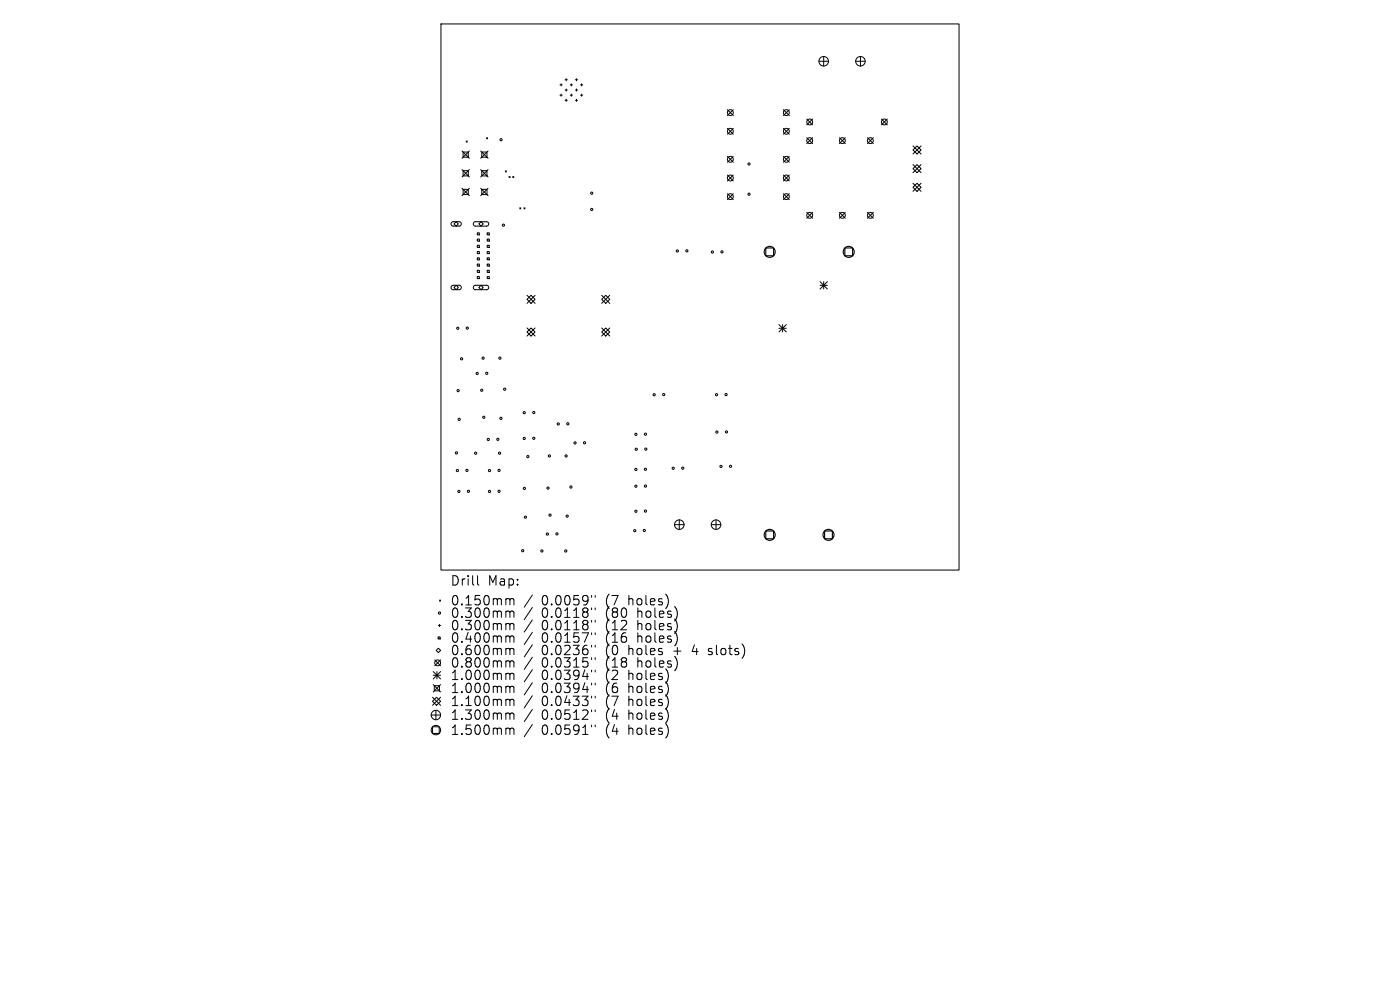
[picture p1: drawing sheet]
<svg xmlns="http://www.w3.org/2000/svg" width="297mm" height="210mm" viewBox="0 0 297 210" stroke-linecap="round" stroke-linejoin="round" font-family="sans-serif">
<defs><g id="words">
<g font-size="2.8">
<text x="95.5" y="124.5">Drill</text>
<text x="103.5" y="124.5">Map:</text>
<text x="95.5" y="128.7">0.150mm</text>
<text x="95.5" y="131.3">0.300mm</text>
<text x="114.9" y="128.7">0.0059&quot;</text>
<text x="114.9" y="131.3">0.0118&quot;</text>
<text x="128.6" y="128.7">(7</text>
<text x="128.6" y="131.3">(80</text>
<text x="133.6" y="128.7">holes)</text>
<text x="135.5" y="131.3">holes)</text>
<text x="95.5" y="134">0.300mm</text>
<text x="95.5" y="136.6">0.400mm</text>
<text x="114.9" y="134">0.0118&quot;</text>
<text x="114.9" y="136.6">0.0157&quot;</text>
<text x="128.6" y="134">(12</text>
<text x="128.6" y="136.6">(16</text>
<text x="135.5" y="134">holes)</text>
<text x="135.5" y="136.6">holes)</text>
<text x="95.5" y="139.3">0.600mm</text>
<text x="95.5" y="141.9">0.800mm</text>
<text x="114.9" y="139.3">0.0236&quot;</text>
<text x="114.9" y="141.9">0.0315&quot;</text>
<text x="128.6" y="139.3">(0</text>
<text x="128.6" y="141.9">(18</text>
<text x="133.6" y="139.3">holes</text>
<text x="135.5" y="141.9">holes)</text>
<text x="143.3" y="139.3">+</text>
<text x="147.5" y="139.3">4</text>
<text x="151.2" y="139.3">slots)</text>
<text x="95.5" y="144.5">1.000mm</text>
<text x="95.5" y="147.3">1.000mm</text>
<text x="114.9" y="144.5">0.0394&quot;</text>
<text x="114.9" y="147.3">0.0394&quot;</text>
<text x="128.6" y="144.5">(2</text>
<text x="128.6" y="147.3">(6</text>
<text x="133.6" y="144.5">holes)</text>
<text x="133.6" y="147.3">holes)</text>
<text x="95.5" y="150.1">1.100mm</text>
<text x="95.5" y="153">1.300mm</text>
<text x="114.9" y="150.1">0.0433&quot;</text>
<text x="114.9" y="153">0.0512&quot;</text>
<text x="128.6" y="150.1">(7</text>
<text x="128.6" y="153">(4</text>
<text x="133.6" y="150.1">holes)</text>
<text x="133.6" y="153">holes)</text>
<text x="95.5" y="156.2">1.500mm</text>
<text x="114.9" y="156.2">0.0591&quot;</text>
<text x="128.6" y="156.2">(4</text>
<text x="133.6" y="156.2">holes)</text>
</g>
</g></defs>
<g fill="none" stroke="#000" stroke-width=".21">
<path d="M93.5 5.1h110v115.8h-110zM118.8 18h.5M119 17.8v.4M119 20v.4M119.9 16.9h.5M119.9 19.1h.5M120.1 16.7v.4M120.1 18.9v.4M121 18h.4M121.2 17.8v.4M121.2 20v.4M122.1 16.9h.4"/>
<path d="M122.1 19.1h.4M122.3 16.7v.4M122.3 18.9v.4M123.2 18h.4M123.4 17.8v.4M123.4 20v.4M173.7 13h2.1M174.7 12v2M181.5 13h2.1M182.5 12v2M98 32l1.6 1.6M98 36l1.6 1.5"/>
<path d="M98 39.9l1.6 1.6M98.2 32.3h1.1v1.1h-1.1zM98.2 36.2h1.1v1.1h-1.1zM98.9 29.9l.2 .2M99.1 29.9l-.2 .2M99.6 32l-1.6 1.6M99.6 36l-1.6 1.5M99.6 39.9l-1.6 1.6M102 36l1.5 1.5M102 32l1.5 1.6M102 39.9l1.5 1.6M102.2 32.3h1.1v1.1h-1.1z"/>
<path d="M102.2 36.2h1.1v1.1h-1.1zM103.2 29.2l.2 .3M103.4 29.2l-.2 .3M103.5 36l-1.5 1.5M103.5 32l-1.5 1.6M103.5 39.9l-1.5 1.6M107.2 36.2l.2 .3M107.4 36.2l-.2 .3M108 37.4l.2 .3M108.2 37.4l-.2 .3M108.8 37.4l.2 .3M109 37.4l-.2 .3"/>
<path d="M118.8 20.2h.5M119.9 21.3h.5M120.1 21v.5M121 20.2h.4M122.1 21.3h.4M122.3 21v.5M123.2 20.2h.4M154.3 23.3l1.3 1.2M154.3 27.2l1.3 1.3M154.3 33.2l1.3 1.2M154.3 37.1l1.3 1.3M155.6 23.3l-1.3 1.2"/>
<path d="M155.6 27.2l-1.3 1.3M155.6 33.2l-1.3 1.2M155.6 37.1l-1.3 1.3M166.2 23.3l1.2 1.2M166.2 27.2l1.2 1.3M166.2 33.2l1.2 1.2M166.2 37.1l1.2 1.3M167.4 23.3l-1.2 1.2M167.4 27.2l-1.2 1.3M167.4 33.2l-1.2 1.2M167.4 37.1l-1.2 1.3M171.1 25.2l1.3 1.3"/>
<path d="M171.1 29.2l1.3 1.3M172.4 25.2l-1.3 1.3M172.4 29.2l-1.3 1.3M178.1 29.2l1.2 1.3M179.3 29.2l-1.2 1.3M184 29.2l1.3 1.3M185.3 29.2l-1.3 1.3M187 25.2l1.2 1.3M188.2 25.2l-1.2 1.3M193.7 31.8l.8-.8 .9 .8-.9 .9zM193.7 39.7l.8-.8 .9 .8-.9 .9zM193.7 38.9l1.7 1.7"/>
<path d="M193.7 31l1.7 1.7M193.7 34.9l1.7 1.7M194.5 34.9l.9 .9-.9 .8-.8-.8zM195.4 34.9l-1.7 1.7M195.4 31l-1.7 1.7M195.4 38.9l-1.7 1.7M95.8 47.2l.3-.2h1.4l.3 .2 .1 .4-.4 .4h-1.4l-.4-.3zM96.3 47.5l.5-.5 .4 .5-.4 .5zM98.2 40.2h1.1v1.1h-1.1zM100.5 47.2l.3-.2h2.5l.3 .2 .1 .3-.4 .5h-2.5l-.4-.3zM101.2 49.4h.5v.4h-.5zM101.2 50.7h.5v.4h-.5z"/>
<path d="M101.2 52h.5v.5h-.5zM101.2 53.4h.5v.4h-.5zM101.2 54.7h.5v.4h-.5zM101.2 56h.5v.5h-.5zM101.2 57.3h.5v.5h-.5zM101.2 58.7h.5v.4h-.5zM101.6 47.5l.4-.5 .5 .5-.5 .5zM102.2 40.2h1.1v1.1h-1.1zM103.4 49.4h.4v.4h-.4zM103.4 50.7h.4v.4h-.4zM103.4 52h.4v.5h-.4zM103.4 53.4h.4v.4h-.4z"/>
<path d="M103.4 54.7h.4v.4h-.4zM103.4 56h.4v.5h-.4zM103.4 57.3h.4v.5h-.4zM103.4 58.7h.4v.4h-.4zM110.3 44.1l.2 .2M110.5 44.1l-.2 .2M111.2 44.1l.2 .2M111.4 44.1l-.2 .2M154.3 41.1l1.3 1.2M155.6 41.1l-1.3 1.2M166.2 41.1l1.2 1.2M167.4 41.1l-1.2 1.2"/>
<path d="M171.1 45.1l1.3 1.2M172.4 45.1l-1.3 1.2M174 59.7l1.5 1.6M174.7 59.7v1.6M175.5 59.7l-1.5 1.6M178.1 45.1l1.2 1.2M179.3 45.1l-1.2 1.2M184 45.1l1.3 1.2M185.3 45.1l-1.3 1.2M95.8 60.7l.3-.2h1.4l.3 .2 .1 .4-.4 .3h-1.4l-.4-.3zM96.3 61l.5-.5 .4 .5-.4 .5zM100.5 60.7l.3-.2h2.5l.3 .2 .1 .3-.4 .4-2.5 .1-.4-.4z"/>
<path d="M101.6 61l.4-.5 .5 .5-.5 .5zM111.8 63.5l.9-.9 .8 .9-.8 .9zM111.8 70.4l.9-.8 .8 .8-.8 .9zM111.8 62.6l1.7 1.8M111.8 69.6l1.7 1.7M113.5 62.6l-1.7 1.8M113.5 69.6l-1.7 1.7M127.6 62.6l1.8 1.8M127.6 69.6l1.8 1.7M128.5 62.6l.9 .9-.9 .9-.9-.9zM128.5 69.6l.9 .8-.9 .9-.9-.9zM129.4 62.6l-1.8 1.8"/>
<path d="M129.4 69.6l-1.8 1.7M165.2 68.9l1.6 1.5M165.2 69.6h1.6M166 68.9v1.5M166.8 68.9l-1.6 1.5M174 60.5h1.5M143.1 111.3h2M144.1 110.3v2M150.9 111.3h2M151.9 110.3v2M92.2 140l1.3 1.2M92.5 138l.5-.5 .5 .5-.5 .4z"/>
<path d="M92.9 135.1h.5v.4h-.5zM93 132.7h.5M93.2 127.3l.3 .2M93.2 132.5v.4M93.5 127.3l-.3 .2M93.5 140l-1.3 1.2M101.3 122.1v1.7l.3 .3M107.6 127l.5 .1 .1 .2M107.6 129.6l.5 .1 .1 .2M107.6 132.3l.5 .1 .1 .2M107.6 134.9l.5 .1 .1 .2M107.6 137.5l.5 .1 .1 .2"/>
<path d="M108.2 127.3l.3-.3 .4 .1 .1 1.2M108.2 127.3v1M108.2 129.9v1.1M108.2 132.6v1M108.2 135.2v1M108.2 137.8v1.1M108.2 129.9l.3-.3 .4 .1 .1 1.3M108.2 132.6l.3-.3 .4 .1 .1 1.2M108.2 135.2l.3-.3 .4 .1 .1 1.2M108.2 137.8l.3-.3 .4 .1 .1 1.3M112.9 126.2l-1.7 2.6M112.9 128.9l-1.7 2.5"/>
<path d="M112.9 131.5l-1.7 2.6M112.9 134.1l-1.7 2.6M112.9 136.8l-1.7 2.6M112.9 139.4l-1.7 2.6M125.5 126.3v.4M125.5 129v.3M125.5 131.6v.4M125.5 134.2v.4M125.5 136.9v.4M125.5 139.5v.4M126.3 126.3v.4M126.3 129v.3"/>
<path d="M126.3 131.6v.4M126.3 134.2v.4M126.3 136.9v.4M126.3 139.5v.4M150.3 138.8l.2 .1M150.4 137.6v.5M91.5 151.7h2M91.8 147.9l1.7 1.7M91.8 154.2h1.4v1.4h-1.4zM91.9 142.5l1.6 1.5M91.9 143.2h1.6M91.9 145.2l1.6 1.6"/>
<path d="M92.1 145.5h1.1v1.1h-1.1zM92.5 150.7v2M92.6 147.9l.9 .9-.9 .8-.8-.8zM92.7 142.5v1.5M93.5 142.5l-1.6 1.5M93.5 145.2l-1.6 1.6M93.5 147.9l-1.7 1.7M107.6 140.2l.5 .1 .1 .2M107.6 142.8l.5 .1 .1 .2M107.6 145.6l.5 .1 .1 .2M107.6 148.3l.5 .1 .1 .2M107.6 151.3l.5 .1 .1 .1"/>
<path d="M107.6 154.5l.5 .1 .1 .1M108.2 140.5v1M108.2 143.1v1.1M108.2 145.9v1M108.2 148.6v1.1M108.2 151.5v1.1M108.2 154.7v1.1M108.2 140.5l.3-.3 .4 .1 .1 1.2M108.2 143.1l.3-.3 .4 .1 .1 1.3M108.2 145.9l.3-.3 .4 .1 .1 1.2M108.2 148.6l.3-.3 .4 .1 .1 1.3M108.2 151.5l.3-.2 .4 .1 .1 1.2"/>
<path d="M108.2 154.7l.3-.2 .4 .1 .1 1.2M112.9 142.1l-1.7 2.5M112.9 144.8l-1.7 2.6M112.9 147.6l-1.7 2.6M112.9 150.5l-1.7 2.6M112.9 153.7l-1.7 2.6M125.5 142.2v.3M125.5 144.9v.4M125.5 147.7v.4M125.5 150.6v.4M125.5 153.8v.4M126.3 142.2v.3"/>
<path d="M126.3 144.9v.4M126.3 147.7v.4M126.3 150.6v.4M126.3 153.8v.4"/>
<circle cx="174.7" cy="13" r="1.01"/>
<circle cx="182.5" cy="13" r="1.01"/>
<circle cx="106.3" cy="29.6" r=".23"/>
<circle cx="154.9" cy="37.8" r=".62"/>
<circle cx="154.9" cy="33.8" r=".62"/>
<circle cx="154.9" cy="23.9" r=".62"/>
<circle cx="154.9" cy="27.9" r=".62"/>
<circle cx="158.9" cy="34.8" r=".23"/>
<circle cx="166.8" cy="37.8" r=".62"/>
<circle cx="166.8" cy="33.8" r=".62"/>
<circle cx="166.8" cy="27.9" r=".62"/>
<circle cx="166.8" cy="23.9" r=".62"/>
<circle cx="171.8" cy="25.9" r=".62"/>
<circle cx="171.8" cy="29.8" r=".62"/>
<circle cx="178.7" cy="29.8" r=".62"/>
<circle cx="184.6" cy="29.8" r=".62"/>
<circle cx="187.6" cy="25.9" r=".62"/>
<circle cx="106.8" cy="47.8" r=".23"/>
<circle cx="125.5" cy="44.4" r=".23"/>
<circle cx="125.5" cy="41" r=".23"/>
<circle cx="143.7" cy="53.2" r=".23"/>
<circle cx="145.7" cy="53.2" r=".23"/>
<circle cx="151.1" cy="53.5" r=".23"/>
<circle cx="153.2" cy="53.4" r=".23"/>
<circle cx="154.9" cy="41.7" r=".62"/>
<circle cx="158.9" cy="41.2" r=".23"/>
<circle cx="166.8" cy="41.7" r=".62"/>
<circle cx="171.8" cy="45.7" r=".62"/>
<circle cx="178.7" cy="45.7" r=".62"/>
<circle cx="184.6" cy="45.7" r=".62"/>
<circle cx="97.1" cy="69.6" r=".23"/>
<circle cx="97.9" cy="76.1" r=".23"/>
<circle cx="99.1" cy="69.6" r=".23"/>
<circle cx="101.2" cy="79.2" r=".23"/>
<circle cx="102.5" cy="76" r=".23"/>
<circle cx="103.3" cy="79.2" r=".23"/>
<circle cx="106" cy="76" r=".23"/>
<circle cx="96.8" cy="96.1" r=".23"/>
<circle cx="97" cy="99.8" r=".23"/>
<circle cx="97.2" cy="82.9" r=".23"/>
<circle cx="97.4" cy="89" r=".23"/>
<circle cx="99.1" cy="99.8" r=".23"/>
<circle cx="100.9" cy="96.1" r=".23"/>
<circle cx="102.2" cy="82.8" r=".23"/>
<circle cx="102.6" cy="88.5" r=".23"/>
<circle cx="103.6" cy="93.2" r=".23"/>
<circle cx="103.8" cy="99.8" r=".23"/>
<circle cx="105.6" cy="93.2" r=".23"/>
<circle cx="105.9" cy="99.8" r=".23"/>
<circle cx="106" cy="96.1" r=".23"/>
<circle cx="106.3" cy="88.7" r=".23"/>
<circle cx="107.1" cy="82.6" r=".23"/>
<circle cx="111.2" cy="93" r=".23"/>
<circle cx="111.2" cy="87.5" r=".23"/>
<circle cx="112" cy="96.9" r=".23"/>
<circle cx="113.2" cy="93" r=".23"/>
<circle cx="113.2" cy="87.5" r=".23"/>
<circle cx="116.5" cy="96.7" r=".23"/>
<circle cx="118.4" cy="89.9" r=".23"/>
<circle cx="120.1" cy="96.7" r=".23"/>
<circle cx="120.5" cy="89.9" r=".23"/>
<circle cx="122" cy="94" r=".23"/>
<circle cx="124" cy="93.9" r=".23"/>
<circle cx="134.9" cy="99.6" r=".23"/>
<circle cx="134.9" cy="92.1" r=".23"/>
<circle cx="135" cy="95.3" r=".23"/>
<circle cx="136.9" cy="99.5" r=".23"/>
<circle cx="136.9" cy="92.1" r=".23"/>
<circle cx="137" cy="95.3" r=".23"/>
<circle cx="138.8" cy="83.7" r=".23"/>
<circle cx="140.8" cy="83.7" r=".23"/>
<circle cx="142.8" cy="99.3" r=".23"/>
<circle cx="144.8" cy="99.3" r=".23"/>
<circle cx="152" cy="83.7" r=".23"/>
<circle cx="152.1" cy="91.7" r=".23"/>
<circle cx="153" cy="98.9" r=".23"/>
<circle cx="154" cy="83.7" r=".23"/>
<circle cx="154.1" cy="91.6" r=".23"/>
<circle cx="155" cy="98.9" r=".23"/>
<circle cx="97.3" cy="104.3" r=".23"/>
<circle cx="99.4" cy="104.2" r=".23"/>
<circle cx="103.8" cy="104.3" r=".23"/>
<circle cx="105.9" cy="104.2" r=".23"/>
<circle cx="110.9" cy="116.8" r=".23"/>
<circle cx="111.2" cy="103.6" r=".23"/>
<circle cx="111.5" cy="109.7" r=".23"/>
<circle cx="115" cy="116.9" r=".23"/>
<circle cx="116.1" cy="113.3" r=".23"/>
<circle cx="116.3" cy="103.5" r=".23"/>
<circle cx="116.7" cy="109.3" r=".23"/>
<circle cx="118.2" cy="113.3" r=".23"/>
<circle cx="120" cy="116.9" r=".23"/>
<circle cx="120.3" cy="109.5" r=".23"/>
<circle cx="121.1" cy="103.3" r=".23"/>
<circle cx="134.7" cy="112.6" r=".23"/>
<circle cx="134.9" cy="108.5" r=".23"/>
<circle cx="134.9" cy="103.1" r=".23"/>
<circle cx="136.7" cy="112.5" r=".23"/>
<circle cx="136.9" cy="103.1" r=".23"/>
<circle cx="136.9" cy="108.4" r=".23"/>
<circle cx="144.1" cy="111.3" r="1.01"/>
<circle cx="151.9" cy="111.3" r="1.01"/>
<circle cx="93.2" cy="130" r=".23"/>
<circle cx="92.5" cy="151.7" r="1"/>
<circle cx="92.5" cy="154.9" r="1"/>
<circle cx="92.8" cy="140.6" r=".62"/>
</g>
<g fill="none" stroke="#000" stroke-width=".23">
<path d="M162.5 52.6h1.6v1.7h-1.6zM179.2 52.6h1.7v1.7h-1.7zM162.5 112.6h1.6v1.7h-1.6zM174.9 112.6h1.7v1.7h-1.7z"/>
<circle cx="163.3" cy="53.4" r="1.17"/>
<circle cx="180" cy="53.4" r="1.17"/>
<circle cx="163.3" cy="113.5" r="1.17"/>
<circle cx="175.8" cy="113.5" r="1.17"/>
</g>
<use href="#words"/>
</svg>
